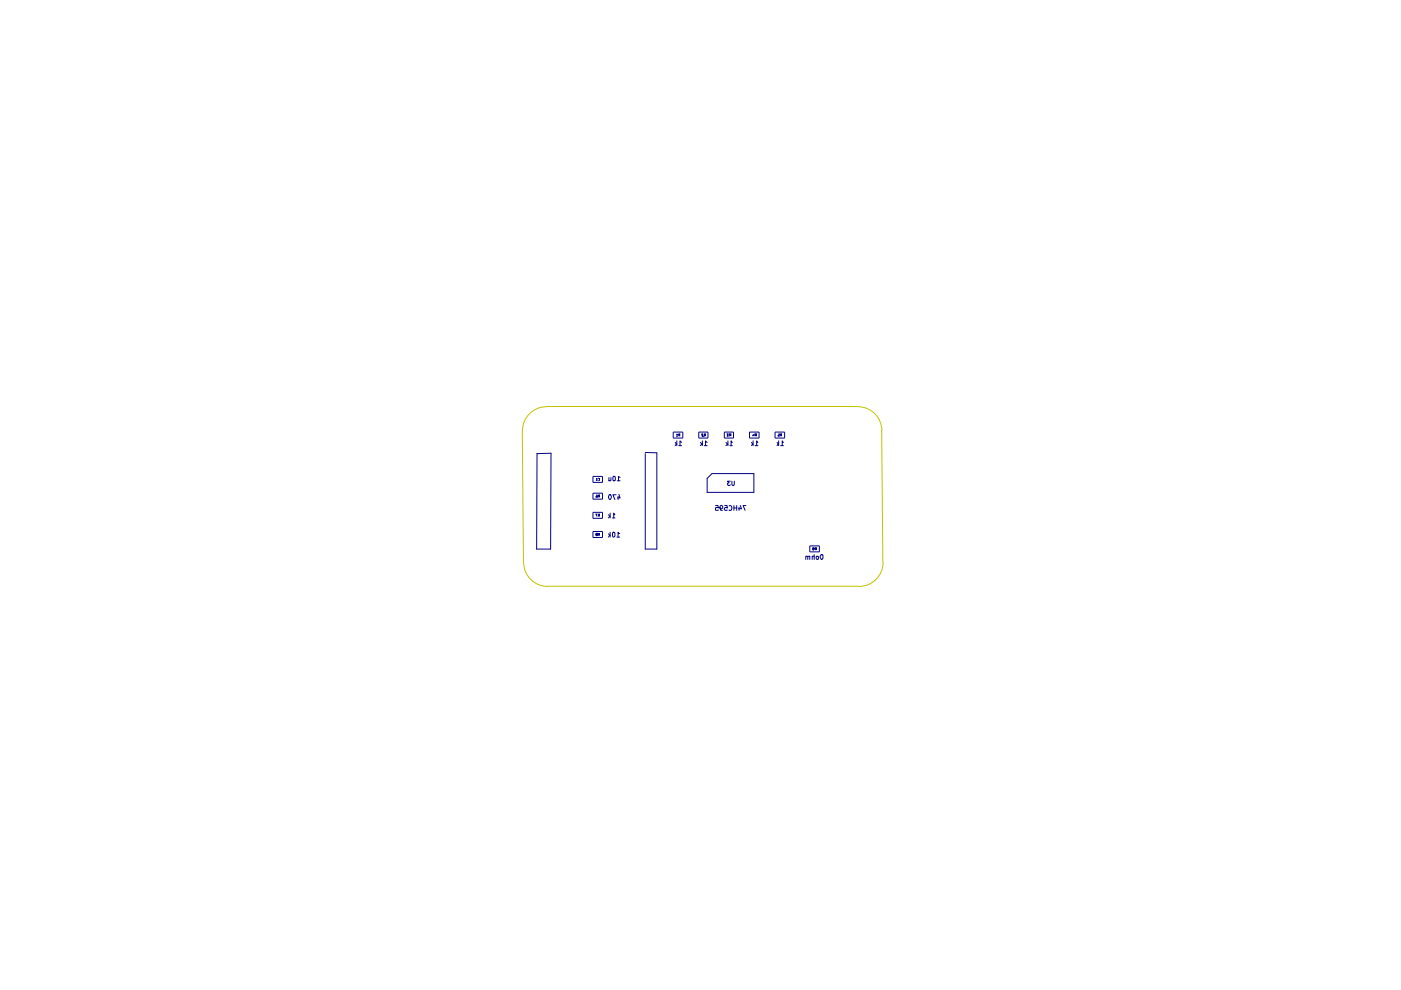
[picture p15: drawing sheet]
<svg xmlns="http://www.w3.org/2000/svg" width="297mm" height="210mm" viewBox="0 0 297 210" stroke-linecap="round" stroke-linejoin="round" font-family="sans-serif">
<g fill="none" stroke="#000084" stroke-width=".21">
<path d="M113.9 96.1l-.1 20.3h2.9l.1-20.3-2.9 .1M136.8 95.9l2.5 .1v20.4h-2.5v-20.2M142.7 91.6h2.1v1.3h-2.1zM143.2 93.8l.3 .4M143.4 92.5h.3M143.4 94.1l-.2 .4M143.5 93.5v1M143.7 92.2l-.2-.2v.5M143.9 94.5h.6M144 92.2l-.1 .3M144.1 92.2h-.2v-.1l.2-.1v.5M144.5 93.8l-.3-.3v1"/>
<path d="M148.2 91.6h1.9v1.3h-1.9zM148.5 93.8l.4 .4M148.8 94.1l-.3 .4M148.9 93.5v1M149 92.1l-.1-.1-.1 .2 .3 .3h-.3M149.3 94.5h.6M149.5 92.2l-.2 .3M149.5 92.2h-.2v-.1l.2-.1v.5M149.9 93.8l-.3-.3v1M153.6 91.6h1.9v1.3h-1.9zM153.9 93.8l.4 .4M154.2 94.1l-.3 .4"/>
<path d="M154.3 93.5v1M154.5 92h-.3l.2 .2h-.2v.3h.3M154.8 94.5h.5M154.8 92.2l-.2 .3M155 92.2h-.3l-.1-.1 .4-.1v.5M155.3 93.8l-.3-.3v1M158.9 91.6h2v1.3h-2zM159.3 93.8l.4 .4M159.6 94.1l-.3 .4M159.6 92.2v.3M159.7 93.5v1M159.8 92l.1 .3h-.4"/>
<path d="M160.1 94.5h.6M160.2 92.2l-.2 .3M160.4 92.2h-.4v-.1l.4-.1v.5M160.7 93.8l-.3-.3v1M164.3 91.6h2.1v1.3h-2.1zM164.7 93.8l.4 .4M165 94.1l-.3 .4M165 92h.2l.1 .2h-.3v.2l.3 .1M165.1 93.5v1M165.5 94.5h.6M165.6 92.2l-.1 .3M165.7 92.2h-.2v-.1l.2-.1v.5"/>
<path d="M166.1 93.8l-.3-.3v1M125.7 101h2v1.3h-2zM125.7 104.6h2v1.2h-2zM125.7 108.6h2v1.3h-2zM125.7 112.7h2v1.3h-2zM126.4 101.9h.3M126.4 104.9a.23 .23 0 0 1 .3 .3 .23 .23 0 0 1-.3 .2v-.2l.3 .1M126.4 113.3v.3l.3-.2-.3-.2 .2-.1v.2M126.7 101.6l-.2-.2v.5M126.7 109h-.3l.2 .5M126.9 101.5h.2v.3l-.2 .1M127 105.2l-.1 .3"/>
<path d="M127 109.3l-.1 .2M127 113.3l-.1 .3M127.1 105.2h-.2v-.2l.2-.1v.6M127.1 109.3h-.2v-.2l.2-.1v.5M127.1 113.3h-.2v-.1l.2-.1v.5M129 109.1l.4 .5M129 113.2l.4 .3M129.1 105l.1-.1a.52 .52 0 0 1 .4 .5 .52 .52 0 0 1-.3 .5l-.3-.4zM129.1 101.3v.6M129.3 109.5l-.3 .3M129.3 113.5l-.3 .4M129.4 108.8v1"/>
<path d="M129.4 112.9v1M129.5 101.3v.6h-.4M129.9 109.8h.5M129.9 112.9h.4l.1 .1v.6l-.3 .3-.2-.3zM130 101h.4l.1 .2-.1 .7h-.4l-.1-.1zM130.4 109.1l-.3-.3v1M130.6 104.9h-.7l.5 1M130.8 113.9h.6M130.9 101.9h.6M131 105.2v.7M131.2 104.8l.3 .8h-.6M131.4 113.1l-.4-.2v1"/>
<path d="M131.5 101.3l-.4-.3v.9M149.9 101.4l1-1h8.9v4h-9.9zM151.7 107.2h.5l.1 .5-.5-.1-.1 .5h.6M152.6 107.6l.2 .3h.3l.1-.3-.1-.3-.3-.1-.2 .2 .2 .8h.3M153.7 107.2h.5v.5l-.5-.1-.1 .4 .1 .2 .5-.1M154.6 107.3a.52 .52 0 0 1 .6 .3 .52 .52 0 0 1-.2 .6l-.4-.1M154.8 102h-.6l.4 .4h-.3l-.1 .1 .1 .4 .4 .1 .1-.2M155.2 102v.8l.1 .2 .4-.3v-.7M155.6 107.7h.6M155.6 107.2v1M156.2 107.2v1M156.7 107.5v.7"/>
<path d="M157 107.2l.2 .7h-.7M158.1 107.2h-.5l.4 1M171.3 118l-.5-.1v.7M171.7 118h-.4v.6M171.7 115.7h2v1.3h-2zM171.7 117.9v.7M172.3 116.4l.3 .1 .1-.3h-.4l.1 .4h.2M172.6 118l-.4-.1v.7M172.6 117.6v1M173 116.4l-.2 .2M173 118l.5-.1 .1 .5-.2 .2-.4-.2zM173.1 116.4h-.3v-.2l.3-.1v.5"/>
<path d="M174.1 117.6h.3l.1 .2v.6l-.3 .2a.66 .66 0 0 1-.1-1z"/>
</g>
<path d="M110.7 91.3l.3 27.9M115.8 86.2h66M115.9 86.2a5.1 5.1 0 0 0-5.1 5.1M181.9 86.2a5.1 5.1 0 0 1 5.1 5.1M186.9 91.3l.3 27.9M111 119.3a5.1 5.1 0 0 0 5.1 5M187.2 119.3a5.1 5.1 0 0 1-5.1 5M116.1 124.3h66" fill="none" stroke="#c2c200" stroke-width=".21"/>
</svg>
